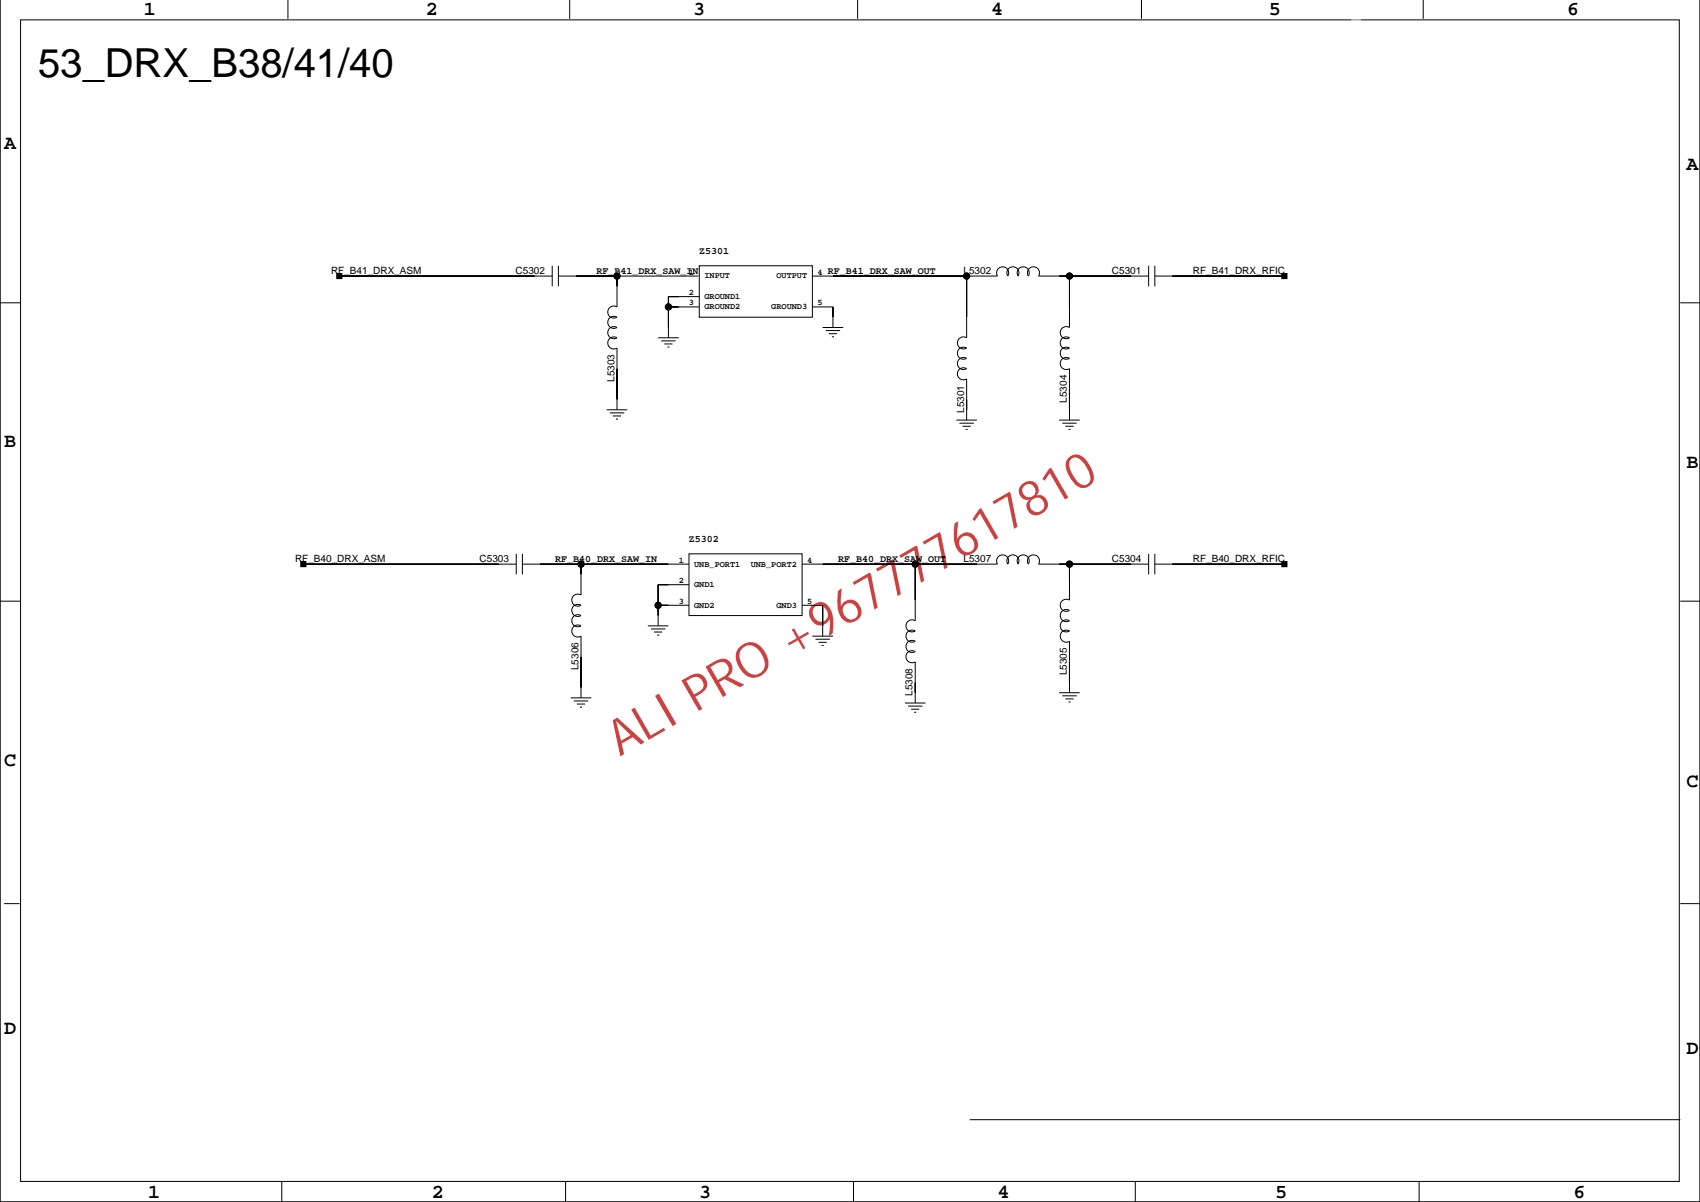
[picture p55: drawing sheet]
<svg xmlns="http://www.w3.org/2000/svg" width="420mm" height="297mm" viewBox="0 0 420 297" stroke-linecap="round" stroke-linejoin="round" font-family="sans-serif">
<defs><g id="words">
<text font-size="12.2" fill="#bf0000" x="153" y="186.8" transform="rotate(-30 153 186.8)">ALI PRO +967777617810</text>
<text font-size="9.9" x="9.4" y="18.9">53_DRX_B38/41/40</text>
<g font-size="4.9">
<text x="35.6" y="3.8">1</text>
<text x="105.1" y="3.8">2</text>
<text x="171.2" y="3.8">3</text>
<text x="244.8" y="3.8">4</text>
<text x="313.4" y="3.8">5</text>
<text x="387" y="3.8">6</text>
<text x="1" y="36.8">A</text>
<text x="416.5" y="41.9">A</text>
<text x="1" y="110.4">B</text>
<text x="416.5" y="115.5">B</text>
<text x="1" y="189.2">C</text>
<text x="416.5" y="194.2">C</text>
<text x="1" y="255.2">D</text>
<text x="416.5" y="260.3">D</text>
<text x="36.6" y="295.8">1</text>
<text x="106.7" y="295.8">2</text>
<text x="172.7" y="295.8">3</text>
<text x="246.3" y="295.8">4</text>
<text x="314.9" y="295.8">5</text>
<text x="388.5" y="295.8">6</text>
</g>
<g font-size="2.5">
<text x="172.7" y="62.6">Z5301</text>
<text x="81.7" y="67.7">RF_B41_DRX_ASM</text>
<text x="127.3" y="67.7">C5302</text>
<text x="147.3" y="67.7">RF_B41_DRX_SAW_IN</text>
<text x="204.4" y="67.7">RF_B41_DRX_SAW_OUT</text>
<text x="237.9" y="67.7">L5302</text>
<text x="274.6" y="67.7">C5301</text>
<text x="294.6" y="67.7">RF_B41_DRX_RFIC</text>
<text x="151.7" y="94.3" transform="rotate(-90 151.7 94.3)">L5303</text>
<text x="238.1" y="101.9" transform="rotate(-90 238.1 101.9)">L5301</text>
<text x="263.5" y="99.4" transform="rotate(-90 263.5 99.4)">L5304</text>
<text x="170.1" y="133.7">Z5302</text>
<text x="72.9" y="138.8">RF_B40_DRX_ASM</text>
<text x="118.4" y="138.8">C5303</text>
<text x="137.1" y="138.8">RF_B40_DRX_SAW_IN</text>
<text x="207" y="138.8">RF_B40_DRX_SAW_OUT</text>
<text x="237.9" y="138.8">L5307</text>
<text x="274.6" y="138.8">C5304</text>
<text x="294.6" y="138.8">RF_B40_DRX_RFIC</text>
<text x="142.8" y="165.4" transform="rotate(-90 142.8 165.4)">L5306</text>
<text x="263.5" y="166.7" transform="rotate(-90 263.5 166.7)">L5305</text>
<text x="225.4" y="171.8" transform="rotate(-90 225.4 171.8)">L5308</text>
</g>
<g font-size="2.1">
<text x="170.1" y="67.8">1</text>
<text x="173.9" y="68.7">INPUT</text>
<text x="191.7" y="68.7">OUTPUT</text>
<text x="201.9" y="67.8">4</text>
<text x="170.1" y="75.4">3</text>
<text x="170.1" y="72.8">2</text>
<text x="173.9" y="73.8">GROUND1</text>
<text x="173.9" y="76.4">GROUND2</text>
<text x="190.5" y="76.4">GROUND3</text>
<text x="201.9" y="75.4">5</text>
<text x="167.6" y="143.9">2</text>
<text x="167.6" y="138.9">1</text>
<text x="171.4" y="139.8">UNB_PORT1</text>
<text x="185.4" y="139.8">UNB_PORT2</text>
<text x="199.3" y="138.9">4</text>
<text x="167.6" y="149">3</text>
<text x="171.4" y="144.9">GND1</text>
<text x="171.4" y="150">GND2</text>
<text x="191.7" y="150">GND3</text>
<text x="199.3" y="149">5</text>
</g>
</g></defs>
<g fill="none" stroke="#000" stroke-width=".25">
<path d="M0 -.1v296.8M71.1 0v4.7M140.7 0v4.7M211.8 0v4.7M281.9 0v4.7M351.5 0v4.7M419.8 -.1v296.8h-419.8M5.1 4.9h409.6v286.7h-409.6zM0 74.7h5.1M83.8 68.1h52.6M136.4 65.6v5.1M137.9 68.1h14.5"/>
<path d="M137.9 65.6v5.1M152.4 68.1v7.7a1.5 1.5 0 0 0-2.3 1.2 1.5 1.5 0 0 0 2.3 1.3 1.5 1.5 0 0 0-2.3 1.3 1.5 1.5 0 0 0 2.3 1.2 1.5 1.5 0 0 0-2.3 1.3 1.5 1.5 0 0 0 2.3 1.3M152.4 68.1h20.1M165.1 75.8h7.6M172.7 65.6h27.9v12.7h-27.9zM172.7 73.2h-7.6v10.2M200.6 68.1h45.7a1.5 1.5 0 0 1 1.3-2.2 1.5 1.5 0 0 1 1.3 2.2 1.5 1.5 0 0 1 1.2-2.2 1.5 1.5 0 0 1 1.3 2.2 1.5 1.5 0 0 1 1.3-2.2 1.5 1.5 0 0 1 1.2 2.2 1.5 1.5 0 0 1 1.3-2.2 1.5 1.5 0 0 1 1.3 2.2h27.2M200.6 75.8h5.1v5M238.7 68.1v15.3a1.5 1.5 0 0 0-2.3 1.2 1.5 1.5 0 0 0 2.3 1.3 1.5 1.5 0 0 0-2.3 1.3 1.5 1.5 0 0 0 2.3 1.3 1.5 1.5 0 0 0-2.3 1.2 1.5 1.5 0 0 0 2.3 1.3 1.5 1.5 0 0 0-2.3 1.3 1.5 1.5 0 0 0 2.3 1.2v10.2M264.1 68.1v12.7a1.5 1.5 0 0 0-2.3 1.3 1.5 1.5 0 0 0 2.3 1.3M283.7 65.6v5.1M285.2 68.1h32"/>
<path d="M285.2 65.6v5.1M414.9 74.7h5M152.4 83.4a1.5 1.5 0 0 0-2.3 1.2 1.5 1.5 0 0 0 2.3 1.3v15.3M162.5 83.4h5.1M163.3 84.1h3.5M164 84.9h2.1M164.8 85.7h.5M203.2 80.8h5M203.9 81.6h3.6M204.7 82.4h2M205.4 83.1h.5M264.1 83.4a1.5 1.5 0 0 0-2.3 1.2 1.5 1.5 0 0 0 2.3 1.3 1.5 1.5 0 0 0-2.3 1.3 1.5 1.5 0 0 0 2.3 1.3 1.5 1.5 0 0 0-2.3 1.2 1.5 1.5 0 0 0 2.3 1.3v12.7"/>
<path d="M149.8 101.2h5.1M150.6 101.9h3.5M151.3 102.7h2.1M152.1 103.4h.5M236.2 103.7h5M236.9 104.5h3.6M237.7 105.2h2M238.5 106h.5M261.6 103.7h5M262.3 104.5h3.6M263.1 105.2h2M263.8 106h.6"/>
<path d="M74.9 139.2h52.6M127.5 136.7v5.1M129 139.2h41.1M129 136.7v5.1M143.5 139.2v7.7a1.5 1.5 0 0 0-2.3 1.2 1.5 1.5 0 0 0 2.3 1.3 1.5 1.5 0 0 0-2.3 1.3 1.5 1.5 0 0 0 2.3 1.2 1.5 1.5 0 0 0-2.3 1.3 1.5 1.5 0 0 0 2.3 1.3 1.5 1.5 0 0 0-2.3 1.2 1.5 1.5 0 0 0 2.3 1.3v15.3M170.1 136.7h28v15.2h-28zM198.1 139.2h48.2a1.5 1.5 0 0 1 1.3-2.2 1.5 1.5 0 0 1 1.3 2.2 1.5 1.5 0 0 1 1.2-2.2 1.5 1.5 0 0 1 1.3 2.2 1.5 1.5 0 0 1 1.3-2.2 1.5 1.5 0 0 1 1.2 2.2 1.5 1.5 0 0 1 1.3-2.2 1.5 1.5 0 0 1 1.3 2.2h27.2M226 139.2v14a1.5 1.5 0 0 0-2.3 1.3 1.5 1.5 0 0 0 2.3 1.2 1.5 1.5 0 0 0-2.3 1.3 1.5 1.5 0 0 0 2.3 1.3 1.5 1.5 0 0 0-2.3 1.3 1.5 1.5 0 0 0 2.3 1.2 1.5 1.5 0 0 0-2.3 1.3 1.5 1.5 0 0 0 2.3 1.3v10.1M264.1 139.2v8.9a1.5 1.5 0 0 0-2.3 1.3 1.5 1.5 0 0 0 2.3 1.3 1.5 1.5 0 0 0-2.3 1.2 1.5 1.5 0 0 0 2.3 1.3 1.5 1.5 0 0 0-2.3 1.3 1.5 1.5 0 0 0 2.3 1.2 1.5 1.5 0 0 0-2.3 1.3 1.5 1.5 0 0 0 2.3 1.3v12.7M283.7 136.7v5.1M285.2 139.2h32M285.2 136.7v5.1"/>
<path d="M0 148.4h5.1M160 154.5h5.1M160.7 155.2h3.6M161.5 156h2M162.3 156.8h.5M162.5 149.4h7.6M170.1 144.3h-7.6v10.2M198.1 149.4h5.1v7.6M200.6 157h5.1M201.4 157.8h3.5M202.1 158.5h2.1M202.9 159.3h.5"/>
<path d="M414.9 148.4h5M140.9 172.3h5.1M141.7 173h3.6M142.5 173.8h2M143.2 174.5h.5M223.5 173.5h5M224.2 174.3h3.6M225 175h2M225.8 175.8h.5M261.6 171h5M262.3 171.7h3.6M263.1 172.5h2"/>
<path d="M263.8 173.3h.6M1 223h3.8M414.9 223h5M239.5 276.4h175.4M0 296.7h419.9M69.6 291.6v5.1M139.7 291.6v5.1M210.8 291.6v5.1M280.4 291.6v5.1M350.4 291.6v5.1"/>
<circle cx="152.4" cy="68.1" r=".76"/>
<circle cx="165.1" cy="75.8" r=".76"/>
<circle cx="238.7" cy="68.1" r=".76"/>
<circle cx="264.1" cy="68.1" r=".76"/>
<circle cx="143.5" cy="139.2" r=".76"/>
<circle cx="226" cy="139.2" r=".76"/>
<circle cx="264.1" cy="139.2" r=".76"/>
<circle cx="162.5" cy="149.4" r=".76"/>
</g>
<g fill="#000" stroke="#000" stroke-width=".25">
<path d="M83.2 67.5h1.2v1.3h-1.2z" fill-rule="evenodd"/>
<path d="M83.8 68.1h48.3z" fill-rule="evenodd"/>
<path d="M152.4 68.1v2.6z" fill-rule="evenodd"/>
<path d="M142.2 68.1h10.2z" fill-rule="evenodd"/>
<path d="M165.1 75.8v5z" fill-rule="evenodd"/>
<path d="M165.1 73.2v2.6z" fill-rule="evenodd"/>
<path d="M165.1 75.8h2.5z" fill-rule="evenodd"/>
<path d="M165.1 73.2h2.5z" fill-rule="evenodd"/>
<path d="M205.7 75.8v2.5z" fill-rule="evenodd"/>
<path d="M238.7 68.1v10.2z" fill-rule="evenodd"/>
<path d="M205.7 68.1h33z" fill-rule="evenodd"/>
<path d="M261.6 68.1h2.5z" fill-rule="evenodd"/>
<path d="M264.1 68.1v7.7z" fill-rule="evenodd"/>
<path d="M264.1 68.1h15.2z" fill-rule="evenodd"/>
<path d="M316.5 67.5h1.3v1.3h-1.3z" fill-rule="evenodd"/>
<path d="M289.5 68.1h27.7z" fill-rule="evenodd"/>
<path d="M152.4 91v7.6z" fill-rule="evenodd"/>
<path d="M238.7 98.6v2.6z" fill-rule="evenodd"/>
<path d="M264.1 96.1v5.1z" fill-rule="evenodd"/>
<path d="M74.3 138.6h1.2v1.3h-1.2z" fill-rule="evenodd"/>
<path d="M74.9 139.2h48.3z" fill-rule="evenodd"/>
<path d="M143.5 139.2v2.6z" fill-rule="evenodd"/>
<path d="M133.3 139.2h10.2z" fill-rule="evenodd"/>
<path d="M143.5 139.2h21.6z" fill-rule="evenodd"/>
<path d="M226 139.2v8.9z" fill-rule="evenodd"/>
<path d="M203.2 139.2h22.8z" fill-rule="evenodd"/>
<path d="M226 139.2h15.2z" fill-rule="evenodd"/>
<path d="M264.1 139.2v3.9z" fill-rule="evenodd"/>
<path d="M261.6 139.2h2.5z" fill-rule="evenodd"/>
<path d="M264.1 139.2h15.2z" fill-rule="evenodd"/>
<path d="M316.5 138.6h1.3v1.3h-1.3z" fill-rule="evenodd"/>
<path d="M289.5 139.2h27.7z" fill-rule="evenodd"/>
<path d="M162.5 149.4v2.5z" fill-rule="evenodd"/>
<path d="M162.5 144.3v5.1z" fill-rule="evenodd"/>
<path d="M162.5 144.3h2.6z" fill-rule="evenodd"/>
<path d="M162.5 149.4h2.6z" fill-rule="evenodd"/>
<path d="M203.2 149.4v5.1z" fill-rule="evenodd"/>
<path d="M143.5 162.1v7.6z" fill-rule="evenodd"/>
<path d="M226 168.4v2.6z" fill-rule="evenodd"/>
<path d="M264.1 163.4v5z" fill-rule="evenodd"/>
<circle cx="152.4" cy="68.1" r=".76"/>
<circle cx="165.1" cy="75.8" r=".76"/>
<circle cx="238.7" cy="68.1" r=".76"/>
<circle cx="264.1" cy="68.1" r=".76"/>
<circle cx="143.5" cy="139.2" r=".76"/>
<circle cx="226" cy="139.2" r=".76"/>
<circle cx="264.1" cy="139.2" r=".76"/>
<circle cx="162.5" cy="149.4" r=".76"/>
</g>
<path d="M333.7 3.5h2.4v30.2h-2.4z" fill="#fff"/>
<use href="#words"/>
</svg>
